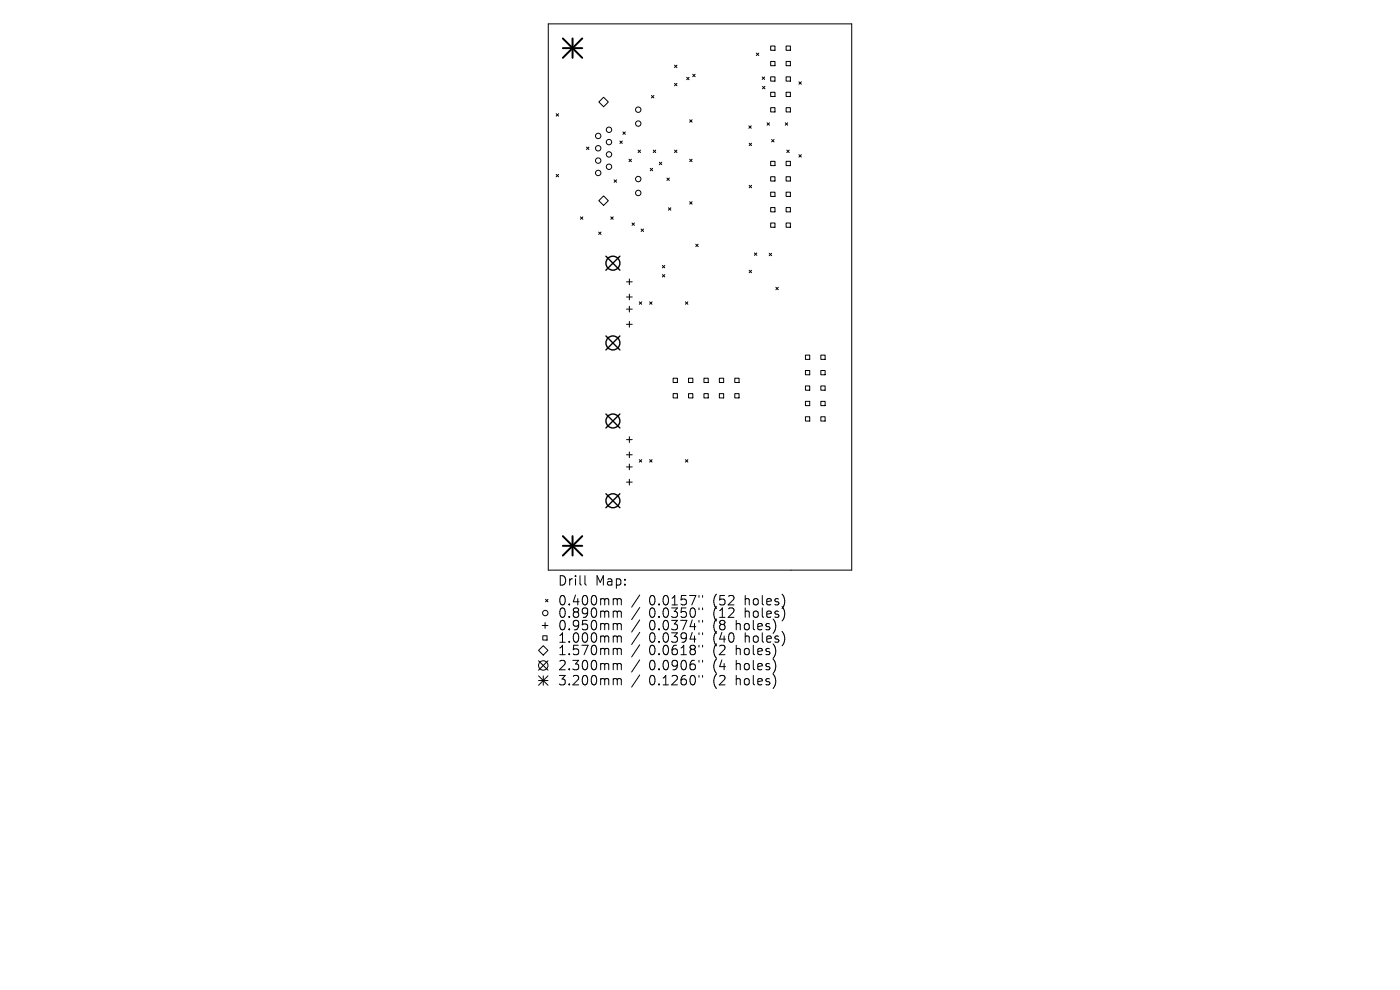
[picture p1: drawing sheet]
<svg xmlns="http://www.w3.org/2000/svg" width="297mm" height="210mm" viewBox="0 0 297 210" stroke-linecap="round" stroke-linejoin="round" font-family="sans-serif">
<defs><g id="words">
<g font-size="2.8">
<text x="118.2" y="124.5">Drill</text>
<text x="126.3" y="124.5">Map:</text>
<text x="118.2" y="128.7">0.400mm</text>
<text x="118.2" y="131.3">0.890mm</text>
<text x="137.7" y="128.7">0.0157&quot;</text>
<text x="137.7" y="131.3">0.0350&quot;</text>
<text x="151.4" y="128.7">(52</text>
<text x="151.4" y="131.3">(12</text>
<text x="158.3" y="128.7">holes)</text>
<text x="158.3" y="131.3">holes)</text>
<text x="118.2" y="134">0.950mm</text>
<text x="118.2" y="136.6">1.000mm</text>
<text x="137.7" y="134">0.0374&quot;</text>
<text x="137.7" y="136.6">0.0394&quot;</text>
<text x="151.4" y="134">(8</text>
<text x="151.4" y="136.6">(40</text>
<text x="156.4" y="134">holes)</text>
<text x="158.3" y="136.6">holes)</text>
<text x="118.2" y="139.3">1.570mm</text>
<text x="118.2" y="142.5">2.300mm</text>
<text x="137.7" y="139.3">0.0618&quot;</text>
<text x="137.7" y="142.5">0.0906&quot;</text>
<text x="151.4" y="139.3">(2</text>
<text x="151.4" y="142.5">(4</text>
<text x="156.4" y="139.3">holes)</text>
<text x="156.4" y="142.5">holes)</text>
<text x="118.2" y="145.7">3.200mm</text>
<text x="137.7" y="145.7">0.1260&quot;</text>
<text x="151.4" y="145.7">(2</text>
<text x="156.4" y="145.7">holes)</text>
</g>
</g></defs>
<g fill="none" stroke="#000" stroke-width=".21">
<path d="M116.3 5.1h64.4v115.8h-64.4zM143.1 13.8l.5 .5M143.1 17.7l.5 .5M143.6 13.8l-.5 .5M143.6 17.7l-.5 .5M145.7 16.4l.5 .5M146.2 16.4l-.5 .5M147 15.8l.5 .5M147.5 15.8l-.5 .5M160.5 11.3l.5 .5M161 11.3l-.5 .5M161.7 16.3l.5 .5"/>
<path d="M161.8 18.3l.5 .5M162.2 16.3l-.5 .5M162.3 18.3l-.5 .5M163.5 9.8h.9v.9h-.9zM163.5 13h.9v.9h-.9zM163.5 16.3h.9v.9h-.9zM163.5 19.6h.9v.9h-.9zM166.8 9.8h.9v.9h-.9zM166.8 13h.9v.9h-.9zM166.8 16.3h.9v.9h-.9zM166.8 19.6h.9v.9h-.9zM169.5 17.4l.5 .5"/>
<path d="M170 17.4l-.5 .5M118 24.1l.5 .5M118 37l.5 .5M118.5 24.1l-.5 .5M118.5 37l-.5 .5M124.4 31.2l.5 .5M124.9 31.2l-.5 .5M128 20.6l1.1 1-1.1 1-1-1zM130.3 38.2l.5 .5M130.8 38.2l-.5 .5M131.5 29.9l.5 .5M132 29.9l-.5 .5"/>
<path d="M132.1 28l.6 .5M132.7 28l-.6 .5M133.4 33.8l.6 .5M134 33.8l-.6 .5M135.4 31.8l.5 .6M135.9 31.8l-.5 .6M137.9 35.7l.6 .5M138.2 20.3l.5 .5M138.5 35.7l-.6 .5M138.6 31.8l.5 .6M138.7 20.3l-.5 .5M139.1 31.8l-.5 .6"/>
<path d="M139.9 34.4l.5 .5M140.4 34.4l-.5 .5M141.5 37.8l.5 .5M142 37.8l-.5 .5M143.1 31.8l.5 .6M143.6 31.8l-.5 .6M146.3 25.4l.5 .5M146.3 33.8l.5 .5M146.8 25.4l-.5 .5M146.8 33.8l-.5 .5M158.9 26.7l.5 .5M158.9 30.4l.5 .5"/>
<path d="M158.9 39.3l.5 .5M159.4 26.7l-.5 .5M159.4 30.4l-.5 .5M159.4 39.3l-.5 .5M162.7 26.1l.5 .5M163.2 26.1l-.5 .5M163.5 22.8h.9v1h-.9zM163.5 34.2h.9v.9h-.9zM163.5 37.5h.9v.9h-.9zM163.7 29.6l.5 .5M164.2 29.6l-.5 .5M166.6 26.1l.5 .5"/>
<path d="M166.8 22.8h.9v1h-.9zM166.8 34.2h.9v.9h-.9zM166.8 37.5h.9v.9h-.9zM166.9 31.8l.5 .6M167.1 26.1l-.5 .5M167.4 31.8l-.5 .6M169.5 32.8l.5 .5M170 32.8l-.5 .5M123.1 46l.6 .5M123.7 46l-.6 .5M127 49.2l.5 .5M127 42.6l1-1 1.1 1-1.1 1z"/>
<path d="M127.5 49.2l-.5 .5M129.6 46l.5 .5M130.1 46l-.5 .5M132.9 59.8h1.2M133.5 59.2v1.2M134.1 47.3l.5 .5M134.6 47.3l-.5 .5M136 48.6l.5 .5M136.5 48.6l-.5 .5M140.5 56.3l.5 .5M140.5 58.2l.5 .6M141 56.3l-.5 .5"/>
<path d="M141 58.2l-.5 .6M141.8 44.1l.5 .5M142.3 44.1l-.5 .5M146.3 42.8l.5 .5M146.8 42.8l-.5 .5M147.6 51.8l.5 .5M148.1 51.8l-.5 .5M158.9 57.3l.5 .6M159.4 57.3l-.5 .6M160 53.7l.6 .5M160.6 53.7l-.6 .5M163.2 53.7l.5 .5"/>
<path d="M163.5 40.8h.9v.9h-.9zM163.5 44h.9v.9h-.9zM163.5 47.3h.9v.9h-.9zM163.7 53.7l-.5 .5M166.8 40.8h.9v.9h-.9zM166.8 44h.9v.9h-.9zM166.8 47.3h.9v.9h-.9zM132.9 63h1.2M132.9 65.6h1.2M132.9 68.8h1.2M133.5 62.4v1.2M133.5 65v1.2"/>
<path d="M133.5 68.2v1.2M135.6 64l.5 .5M136.1 64l-.5 .5M137.8 64l.5 .5M138.3 64l-.5 .5M145.4 64l.5 .5M145.9 64l-.5 .5M164.6 60.9l.5 .6M165.1 60.9l-.5 .6M170.9 75.3h.9v.9h-.9zM170.9 78.6h.9v.9h-.9zM174.1 75.3h.9v.9h-.9z"/>
<path d="M174.1 78.6h.9v.9h-.9zM132.9 93.3h1.2M132.9 96.5h1.2M132.9 99.1h1.2M133.5 92.6v1.3M133.5 95.9v1.2M133.5 98.4v1.3M135.6 97.5l.5 .5M136.1 97.5l-.5 .5M137.8 97.5l.5 .5M138.3 97.5l-.5 .5M142.8 80.2h.9v.9h-.9z"/>
<path d="M142.8 83.5h.9v.9h-.9zM145.4 97.5l.5 .5M145.9 97.5l-.5 .5M146.1 80.2h.9v.9h-.9zM146.1 83.5h.9v.9h-.9zM149.3 80.2h1v.9h-1zM149.3 83.5h1v.9h-1zM152.6 80.2h.9v.9h-.9zM152.6 83.5h.9v.9h-.9zM155.9 80.2h.9v.9h-.9zM155.9 83.5h.9v.9h-.9zM170.9 81.9h.9v.9h-.9z"/>
<path d="M170.9 85.1h.9v.9h-.9zM170.9 88.4h.9v.9h-.9zM174.1 81.9h.9v.9h-.9zM174.1 85.1h.9v.9h-.9zM174.1 88.4h.9v.9h-.9zM132.9 102.3h1.2M133.5 101.7v1.2M114.2 138l1-1 1 1-1 1zM115 132.7h1.2M115.2 134.9h.9v.9h-.9zM115.6 132.1v1.2M115.7 127.1l.5 .6"/>
<path d="M116.2 127.1l-.5 .6M124.1 122.1v1.7l.3 .3M130.4 127l.5 .1 .1 .2M130.4 129.6l.5 .1 .1 .2M130.4 132.3h.3l.3 .3M130.4 134.9l.5 .1 .1 .2M130.4 137.5l.5 .1 .1 .2M131 127.3l.2-.3 .5 .1 .1 1.2M131 127.3v1M131 129.9v1.1M131 132.6v1M131 135.2v1"/>
<path d="M131 137.8v1.1M131 129.9l.2-.3 .5 .1 .1 1.3M131 132.6l.2-.3 .5 .1 .1 1.2M131 135.2l.2-.3 .5 .1 .1 1.2M131 137.8l.2-.3 .5 .1 .1 1.3M135.7 126.2l-1.7 2.6M135.7 128.9l-1.7 2.5M135.7 131.5l-1.7 2.6M135.7 134.1l-1.7 2.6M135.7 136.8l-1.7 2.6M135.7 140l-1.7 2.6M148.3 126.3v.4"/>
<path d="M148.3 129v.3M148.3 131.6v.4M148.3 134.2v.4M148.3 136.9v.4M149 126.3v.4M149 129v.3M149 131.6v.4M149 134.2v.4M149 136.9v.4M114.2 140.2l2 2M114.2 143.4l2 2M114.2 144.4h2"/>
<path d="M115.2 143.4v2M116.2 140.2l-2 2M116.2 143.4l-2 2M130.4 140.7l.5 .1 .1 .2M130.4 143.9l.5 .1 .1 .2M131 141v1.1M131 144.2v1.1M131 141l.2-.3 .5 .1 .1 1.3M131 144.2l.2-.3 .5 .1 .1 1.3M135.7 143.2l-1.7 2.6M148.3 140.1v.4M148.3 143.3v.4"/>
<path d="M149 140.1v.4M149 143.3v.4"/>
<circle cx="126.9" cy="34.1" r=".57"/>
<circle cx="126.9" cy="36.7" r=".57"/>
<circle cx="126.9" cy="28.8" r=".57"/>
<circle cx="126.9" cy="31.5" r=".57"/>
<circle cx="129.2" cy="35.4" r=".57"/>
<circle cx="129.2" cy="32.8" r=".57"/>
<circle cx="129.2" cy="27.5" r=".57"/>
<circle cx="129.2" cy="30.1" r=".57"/>
<circle cx="135.4" cy="38" r=".57"/>
<circle cx="135.4" cy="23.3" r=".57"/>
<circle cx="135.4" cy="26.2" r=".57"/>
<circle cx="135.4" cy="40.9" r=".57"/>
<circle cx="115.7" cy="130" r=".57"/>
<circle cx="115.2" cy="141.2" r="1"/>
</g>
<g fill="none" stroke="#000" stroke-width=".3">
<path d="M128.5 54.4l3 2.9M131.5 54.4l-3 2.9M128.5 71.3l3 2.9M131.5 71.3l-3 2.9M128.5 87.8l3 3M131.5 87.8l-3 3M128.5 104.7l3 3M131.5 104.7l-3 3"/>
<circle cx="130" cy="55.8" r="1.48"/>
<circle cx="130" cy="72.7" r="1.48"/>
<circle cx="130" cy="89.3" r="1.48"/>
<circle cx="130" cy="106.2" r="1.48"/>
</g>
<path d="M119.4 8.2l4.1 4.1M119.4 10.2h4.1M121.5 8.2v4.1M123.5 8.2l-4.1 4.1M119.4 113.7l4.1 4.1M119.4 115.8h4.1M121.5 113.7v4.1M123.5 113.7l-4.1 4.1" fill="none" stroke="#000" stroke-width=".41"/>
<use href="#words"/>
</svg>
